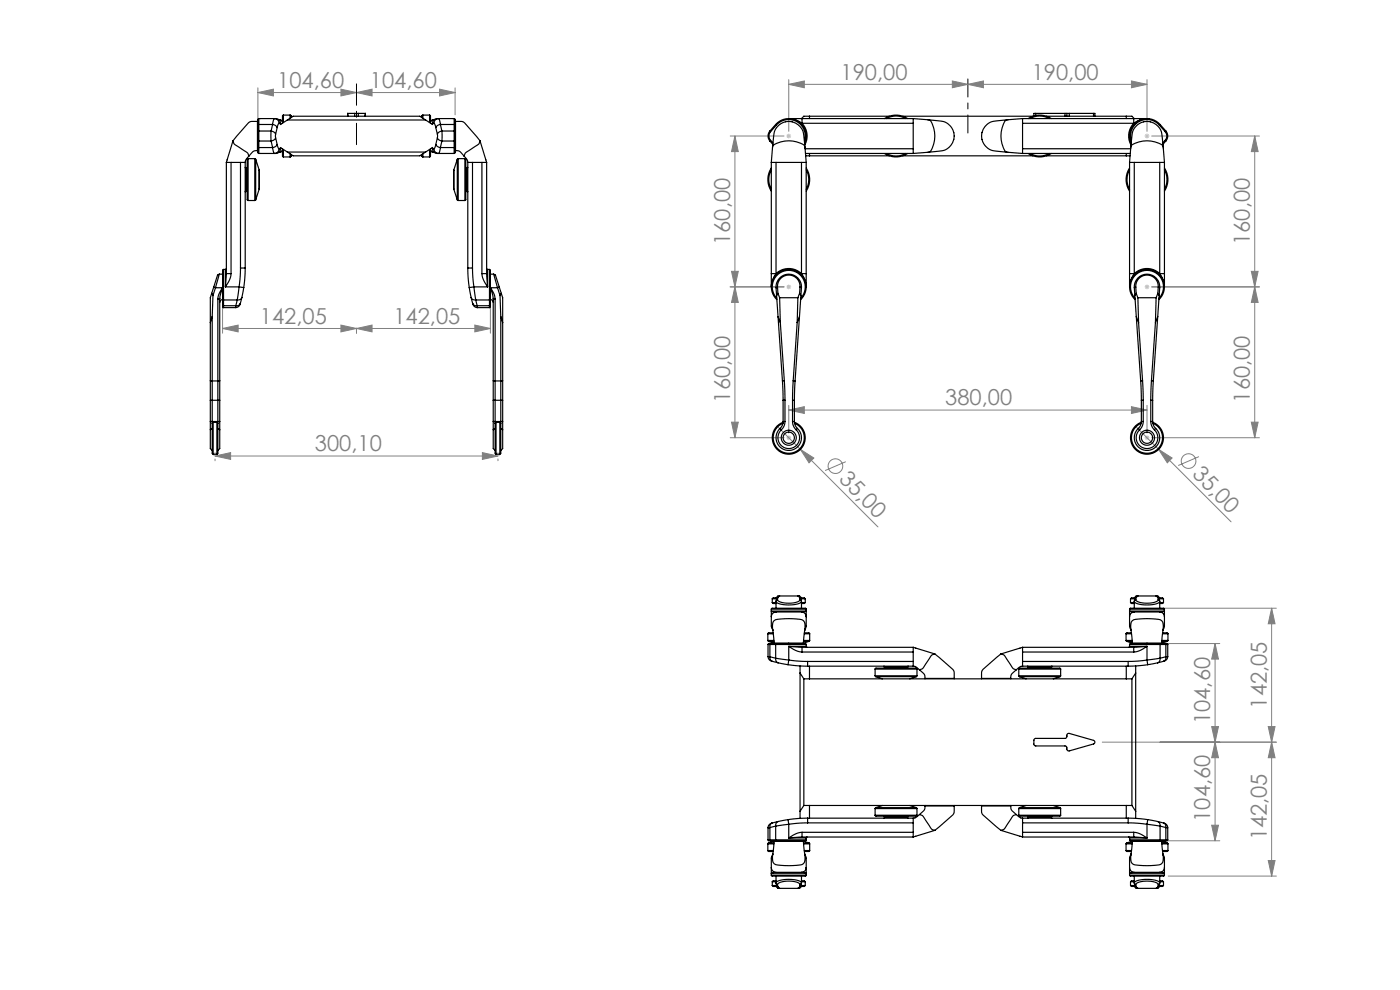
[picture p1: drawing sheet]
<svg xmlns="http://www.w3.org/2000/svg" width="297mm" height="210mm" viewBox="0 0 297 210" stroke-linecap="round" stroke-linejoin="round" font-family="sans-serif">
<defs><g id="words">
<g font-size="4.7" fill="#808080">
<text x="178.3" y="16.9">190,00</text>
<text x="218.9" y="16.9">190,00</text>
<text x="58.8" y="18.6">104,60</text>
<text x="78.5" y="18.6">104,60</text>
<text x="154.9" y="51.9" transform="rotate(-90 154.9 51.9)">160,00</text>
<text x="265.2" y="51.9" transform="rotate(-90 265.2 51.9)">160,00</text>
<text x="55.1" y="68.7">142,05</text>
<text x="83.5" y="68.7">142,05</text>
<text x="154.9" y="85.4" transform="rotate(-90 154.9 85.4)">160,00</text>
<text x="200.5" y="86">380,00</text>
<text x="265.2" y="85.4" transform="rotate(-90 265.2 85.4)">160,00</text>
<text x="66.8" y="95.7">300,10</text>
<text x="177.8" y="101.9" transform="rotate(45 177.8 101.9)">35,00</text>
<text x="252.8" y="100.8" transform="rotate(45 252.8 100.8)">35,00</text>
<text x="256.8" y="153.6" transform="rotate(-90 256.8 153.6)">104,60</text>
<text x="268.8" y="150.3" transform="rotate(-90 268.8 150.3)">142,05</text>
<text x="256.8" y="174.3" transform="rotate(-90 256.8 174.3)">104,60</text>
<text x="268.8" y="178.3" transform="rotate(-90 268.8 178.3)">142,05</text>
</g>
</g></defs>
<g fill="none" stroke="#808080" stroke-width=".21">
<path d="M54.7 19.6l3.3-.7v1.5zM54.7 19.6h41.8M54.7 18.6v6.9M72.3 18.9l3.3 .7-3.3 .8zM75.6 19.6l3.3-.7v1.5zM93.2 18.9l3.3 .7-3.3 .8zM96.5 18.6v5.8M167.3 17.9l3.3-.7v1.4zM167.3 17.9h76M167.3 16.9v11M202 17.2l3.3 .7-3.3 .7zM205.3 17.9l3.3-.7v1.4z"/>
<path d="M240 17.2l3.3 .7-3.3 .7zM243.3 16.9v11M154.9 28.9h11.4M155.9 28.9v64M155.9 28.9l.7 3.3h-1.4zM244.3 28.9h22.9M266.2 28.9v64M266.2 28.9l.7 3.3h-1.4zM155.2 57.6h1.4l-.7 3.3zM265.5 57.6h1.4l-.7 3.3zM47.2 69.7l3.3-.7v1.4zM47.2 69.7h56.8"/>
<path d="M47.2 64.5v6.2M72.3 69l3.3 .7-3.3 .7zM75.6 69.7l3.3-.7v1.4zM75.6 69.6v1.1M100.7 69l3.3 .7-3.3 .7zM104 64.5v6.2M154.9 60.9h11.4M155.9 60.9l.7 3.3h-1.4zM244.3 60.9h22.9M266.2 60.9l.7 3.3h-1.4zM45.6 96.7l3.3-.7v1.5zM45.6 97.4v.3"/>
<path d="M45.6 96.7h60M102.3 96l3.3 .7-3.3 .8zM105.6 97.4v.3M154.9 92.9h11.4M155.2 89.6h1.4l-.7 3.3zM164.9 90.4l21.4 21.4M167.3 87l3.3-.7v1.4zM167.3 86v5.9M167.3 87h76M169.8 95.3l2.8 1.9-1 1zM179.4 97.9l-4.4 1.9M240 86.3l3.3 .7-3.3 .7z"/>
<path d="M240.9 90.4l20.3 20.3M243.3 86v5.9M244.3 92.9h22.9M245.8 95.3l2.8 1.9-1 1zM254.3 96.9l-4.4 1.8M265.5 89.6h1.4l-.7 3.3zM247 136.5h11.8M247 129h23.8M257.8 136.5l.7 3.3h-1.5zM257.8 136.5v41.8M269.8 129v56.8M269.8 129l.7 3.3h-1.5z"/>
<path d="M257 154.1h1.5l-.7 3.3zM257.8 157.4l.7 3.3h-1.5zM269 154.1h1.5l-.7 3.3zM269.8 157.4l.7 3.3h-1.5zM270.8 157.4h-37M247 178.3h11.8M257 175h1.5l-.7 3.3zM247.8 185.8h23M269 182.5h1.5l-.7 3.3z"/>
<circle cx="177.2" cy="98.9" r="1.56"/>
<circle cx="252.1" cy="97.8" r="1.56"/>
</g>
<g fill="none" stroke="#c0c0c0" stroke-width=".21">
<path d="M166.8 28.9h1M167 28.5l.7 .7M167.3 28.4v1M167.7 28.5l-.7 .7M242.8 28.9h1M243 28.5l.7 .7M243.3 28.4v1M243.7 28.5l-.7 .7M166.8 60.9h1M167 60.5l.7 .7M167.3 60.4v1M167.7 60.5l-.7 .7"/>
<path d="M242.8 60.9h1M243 60.5l.7 .7M243.3 60.4v1M243.7 60.5l-.7 .7M45.1 96.4h1M45.3 96l.7 .7M45.6 95.9v1M46 96l-.7 .7M105.1 96.4h1M105.3 96l.7 .7M105.6 95.9v1M106 96l-.7 .7"/>
<path d="M166.8 92.9h1M167 92.5l.7 .7M167.3 92.4v1M167.7 92.5l-.7 .7M242.8 92.9h1M243 92.5l.7 .7M243.3 92.4v1M243.7 92.5l-.7 .7"/>
</g>
<path d="M205.3 16.7v11.5" fill="none" stroke="#000" stroke-width=".21" stroke-dasharray="15.2 1.3 1.3 1.3" stroke-dashoffset="11.4"/>
<path d="M75.6 17.8v12.9" fill="none" stroke="#000" stroke-width=".21" stroke-dasharray="15.2 1.3 1.3 1.3" stroke-dashoffset="10.7"/>
<g fill="#808080">
<path d="M245.8 95.3l2.8 1.9-1 1z"/>
<path d="M169.8 95.3l2.8 1.9-1 1z"/>
<path d="M93.2 18.9l3.3 .7-3.3 .8zM75.6 19.6l3.3-.7v1.5zM100.7 69l3.3 .7-3.3 .7zM75.6 69.7l3.3-.7v1.4z"/>
<path d="M257 175h1.5l-.7 3.3zM257.8 157.4l.7 3.3h-1.5zM269 182.5h1.5l-.7 3.3zM269.8 157.4l.7 3.3h-1.5z"/>
<path d="M257.8 136.5l.7 3.3h-1.5zM257 154.1h1.5l-.7 3.3zM269.8 129l.7 3.3h-1.5zM269 154.1h1.5l-.7 3.3z"/>
<path d="M54.7 19.6l3.3-.7v1.5zM72.3 18.9l3.3 .7-3.3 .8zM47.2 69.7l3.3-.7v1.4zM72.3 69l3.3 .7-3.3 .7z"/>
<path d="M240 17.2l3.3 .7-3.3 .7zM205.3 17.9l3.3-.7v1.4z"/>
<path d="M167.3 17.9l3.3-.7v1.4zM202 17.2l3.3 .7-3.3 .7z"/>
<path d="M167.3 87l3.3-.7v1.4zM240 86.3l3.3 .7-3.3 .7z"/>
<path d="M155.9 60.9l.7 3.3h-1.4zM155.2 89.6h1.4l-.7 3.3zM266.2 60.9l.7 3.3h-1.4zM265.5 89.6h1.4l-.7 3.3z"/>
<path d="M155.9 28.9l.7 3.3h-1.4zM155.2 57.6h1.4l-.7 3.3zM266.2 28.9l.7 3.3h-1.4zM265.5 57.6h1.4l-.7 3.3z"/>
<path d="M45.6 96.7l3.3-.7v1.5zM102.3 96l3.3 .7-3.3 .8z"/>
</g>
<g fill="none" stroke="#000" stroke-width=".25">
<path d="M48 34.5h1M48 34.5v23.5M49 34.5h2M49 34.5v23.5M49.4 29.9l-1.4 4.6M49.4 29.9l.3 .6 2.6 1.8 .5 .8M51 34.5h1M51 34.5v22.4M52 35.5l.2 .2M52 34.5v22.4M52.2 35.7h.1M52.2 35.7v4.8"/>
<path d="M52.4 35.5l-.2 .2M52.6 33.7l-.2 .2v8.4l.2 .2M52.6 33.7v8.8M52.6 33.7h1.5M52.8 33.1l-.6 .7-.2 .7M54.1 33.7l.1 .1M54.1 33.7v8.8M54.2 33.8v8.6M54.2 33.8l.8 2.3M54.6 25.8a2.15 2.15 0 0 0-2.5 1l-2.7 3.1M54.6 32a1.33 1.33 0 0 0-1.4 .7l-.4 .4M54.6 25.8v6.2"/>
<path d="M54.6 32h.1M54.6 25.8h.1M54.7 31.2v1.2l.2 .2M54.7 27.9v1.9M54.7 29.8l.2 .1M54.7 31.2l.2 .1M54.7 26.5v1.4M54.7 29.8v1.4M54.9 25.2l-.2 .1v1.2M54.9 27.8v2.1M54.9 27.8l-.2 .1M54.9 26.4l-.2 .1"/>
<path d="M54.9 31.3v1.3M54.9 25.2v1.2M54.9 32.6h3.3M54.9 25.2h3.3M54.9 29.9h2.6M54.9 27.8h2.6M54.9 31.3h2.9M54.9 26.4h2.9M54.9 26.4v1.4M54.9 29.9v1.4M55 36.1v4M57.5 27.8v2.1"/>
<path d="M57.5 27.8a1.15 1.15 0 0 1 1 .7M57.5 29.9l.3 1.4M57.8 26.4l-.3 1.4M57.8 26.4a1.1 1.1 0 0 1 1 .7M57.8 31.3l.4 1.3M58.2 25.2l-.4 1.2M58.2 25.2a.99 .99 0 0 1 1 1M58.2 25.2a1.16 1.16 0 0 1 1.3 1M58.5 28.5v.8M58.5 29.3a1.15 1.15 0 0 1-1 .6M58.5 29.3l.3 1.3M58.8 30.6a1.1 1.1 0 0 1-1 .7"/>
<path d="M58.8 27.1l-.3 1.4M58.8 30.6l.4 1M59.1 25.4l.3 .1M59.2 31.6h.3M59.2 26.2l-.4 .9M59.2 26.2h.3M59.2 31.6a.99 .99 0 0 1-1 1M59.2 25.4l.7 .1M59.4 25.5l.5 .4M59.5 31.3l2.7 1.8h26.9l2.7-1.8M59.5 26.4l2.7-1.7h26.9l2.7 1.7M59.5 26.3v.1"/>
<path d="M59.5 31.6a1.16 1.16 0 0 1-1.3 1M59.5 26.2v.2M59.5 31.3v.3M59.5 31.3v.2M59.9 31.6v1.5l.2 .2M59.9 32.2l-.7 .1M59.9 31.8l-.5 .4M60.1 24.4l-.2 .2v1.5M60.1 31.7v1.6M60.1 24.4v1.6M60.1 33.3h1.4M60.1 24.4h1.4"/>
<path d="M61 25.5h29.3M61 32.3h29.3M61.5 24.4l.2 .2M61.5 24.4v.7M61.5 32.6v.7M61.7 33.2l-.2 .1M61.7 24.6v.4M61.7 32.8v.4M61.7 24.6l.1 .3M61.8 32.8l-.1 .4M73.8 24.1h.1M73.8 24.1v.6"/>
<path d="M73.8 24.1h1.4M75.2 24.1h.8M75.2 24.1v.6M76 24.1h1.5M76 24.1v.6M77.5 24.1h.1M77.5 24.1v.6M89.4 32.8l.1 .4M89.5 33.2l.2 .1M89.5 32.8v.4M89.5 24.6v.4M89.5 24.6l-.1 .3"/>
<path d="M89.7 24.4l-.2 .2M89.7 32.6v.7M89.7 24.4v.7M89.7 33.3h1.4M89.7 24.4h1.4M91.1 24.4l.2 .2v1.5M91.1 24.4v1.6M91.1 31.7v1.6M91.3 31.6v1.5l-.2 .2M91.3 32.2l.7 .1M91.3 31.8l.5 .4M91.7 31.3v.2"/>
<path d="M91.7 26.3v.1M91.7 26.2h.4M91.7 31.6h.4M91.7 31.6a1.16 1.16 0 0 0 1.3 1M91.7 26.2v.2M91.7 31.3v.3M91.8 25.5l-.5 .4M91.8 32.2l.3 .1M92.1 26.2l.4 .9M92.1 31.6a.99 .99 0 0 0 .9 1M92.1 25.4l-.8 .1M92.5 27.1l.3 1.4"/>
<path d="M92.5 30.6a1.1 1.1 0 0 0 .9 .7M92.5 30.6l-.4 1M92.8 29.3a1.15 1.15 0 0 0 .9 .6M92.8 28.5v.8M92.8 29.3l-.3 1.3M93 25.2l.4 1.2M93 25.2a.99 .99 0 0 0-.9 1M93 25.2a1.16 1.16 0 0 0-1.3 1M93 32.6h3.3M93 25.2h3.3M93.4 26.4l.3 1.4M93.4 26.4a1.1 1.1 0 0 0-.9 .7"/>
<path d="M93.4 31.3l-.4 1.3M93.4 31.3h2.9M93.4 26.4h2.9M93.7 27.8v2.1M93.7 27.8a1.15 1.15 0 0 0-.9 .7M93.7 29.9l-.3 1.4M93.7 29.9h2.6M93.7 27.8h2.6M96.3 36.1v4M96.3 25.2l.2 .1v1.2M96.3 27.8v2.1M96.3 27.8l.2 .1"/>
<path d="M96.3 26.4l.2 .1M96.3 25.2v1.2M96.3 31.3v1.3M96.3 26.4v1.4M96.3 29.9v1.4M96.5 31.2v1.2l-.2 .2M96.5 27.9v1.9M96.5 29.8l-.2 .1M96.5 31.2l-.2 .1M96.5 32h.1M96.5 25.8h.1M96.5 26.5v1.4"/>
<path d="M96.5 29.8v1.4M96.6 32a1.33 1.33 0 0 1 1.5 .7l.4 .4M96.6 25.8a1.98 1.98 0 0 1 2.1 .5l3.1 3.6M96.6 25.8v6.2M97 33.8v8.6M97 33.8l-.7 2.3M97.2 33.7l-.2 .1M97.2 33.7v8.8M97.2 33.7h1.4M98.5 33.1l.6 .7 .1 .7M98.6 33.7l.2 .2v8.4l-.2 .2M98.6 33.7v8.8"/>
<path d="M98.8 35.5l.2 .2M99 35.7h.1M99 35.7v4.8M99.2 35.5l-.2 .2M99.2 34.5h1M99.2 34.5v22.4M100.2 34.5h2M100.2 34.5v22.4M101.8 29.9l1.4 4.6M101.8 29.9l-.2 .6-2.7 1.8-.4 .8M102.2 34.5h1M102.2 34.5v23.5"/>
<path d="M103.2 34.5v23.5M163.3 27.8a1.6 1.6 0 0 0 0 2.1M163.3 27.8l.2 .1M163.3 29.9l.6 .7M163.5 29.8l-.2 .1M163.5 27.9a1.4 1.4 0 0 0 0 1.9M163.5 29.8l.5 .5M163.6 34.5l.3-3.2a.97 .97 0 0 1 1-.9 6.1 6.1 0 0 1 5.8 .5l.3 3.6M163.6 34.5h1M163.6 35.6a4.4 4.4 0 0 0 0 4.9M163.6 36a4.2 4.2 0 0 0 0 4.2M163.6 34.5v23.5"/>
<path d="M164.6 26.4a3.7 3.7 0 0 1 4.7-.7 3.7 3.7 0 0 1 1.4 4.7M164.6 26.4l.1 .1M164.6 26.4l-1.3 1.4M164.6 34.5h5.4M164.6 34.5v23.5M164.7 26.5a3.5 3.5 0 0 1 4.3-.7 3.5 3.5 0 0 1 1.7 4.1M164.7 26.5l-1.2 1.4M166.6 25.8a3.4 3.4 0 0 0-2.5 3.6l-.2 1.9M166.6 25.8a3.3 3.3 0 0 1 4 3.4l.2 2.1M170 34.5h1M170 34.5v23.5M170.1 25.2v1"/>
<path d="M170.1 25.2h-2.8a4.6 4.6 0 0 1 2.8 1M170.1 25.2h23.6v1M170.1 26.2a3.9 3.9 0 0 1 .6 4.5M170.1 26.2h23.6M170.8 31.6h22.9M170.9 33.1h17.7M171 35.6a4.4 4.4 0 0 1 0 4.9M171 36a4.2 4.2 0 0 1 0 4.2M171 34.5v23.5M171.7 24.7v.5M171.7 32.6v.5M187.6 25.2a4.4 4.4 0 0 1 4.9 0"/>
<path d="M187.6 32.6a4.4 4.4 0 0 0 4.9 0M188 32.6a4.2 4.2 0 0 0 4.2 0M188 25.2a4.2 4.2 0 0 1 4.2 0M188.6 24.7h-18.1l-.5 .5M191.5 33.1h27.6M191.5 24.7h27.6M193.7 25.2l3.2 .2a.97 .97 0 0 1 .9 1 6.1 6.1 0 0 1-.5 5.8l-3.6 .4M193.7 31.6v1h-22.8M193.7 26.2v5.4M196.9 25.4l.7 .1a6.7 6.7 0 0 1 3.5 .8 3.2 3.2 0 0 1 1.1 3.6 3.2 3.2 0 0 1-3.2 2.2l-2.1 .2M213.7 25.4l-.8 .1a6 6 0 0 0-3.2 .7 3.3 3.3 0 0 0-1.2 3.8 3.3 3.3 0 0 0 3.4 2.1l1.8 .2M216.9 31.6v1h22.9"/>
<path d="M216.9 26.2v5.4M216.9 26.2h23.6M216.9 31.6h23M216.9 25.2l-3.1 .2a.97 .97 0 0 0-1 1 6.1 6.1 0 0 0 .6 5.8l3.5 .4M218.1 32.6a4.4 4.4 0 0 0 4.9 0M218.1 25.2a4.4 4.4 0 0 1 4.9 0M218.5 25.2a4.2 4.2 0 0 1 4.1 0M218.5 32.6a4.2 4.2 0 0 0 4.1 0M219.7 24.1h-.4v.5M219.7 24.1h6.2M219.7 24.1v.4M222 33.1h17.7"/>
<path d="M222 24.7h18.1l.5 .5M225.9 24.1h.4M225.9 24.1v.6M226.3 24.1h.5M226.3 24.1v.6M226.8 24.1v.6M226.8 24.1h5.2M232 24.1h.3v.6M232 24.1v.6M238.9 24.7v.5M238.9 32.6v.5M239.6 34.5l.3-3.2a.97 .97 0 0 1 1-.9 6.1 6.1 0 0 1 5.8 .5l.3 3.6"/>
<path d="M239.6 34.5h1M239.6 35.6a4.4 4.4 0 0 0 0 4.9M239.6 36a4.2 4.2 0 0 0 0 4.2M239.6 34.5v23.5M240.5 25.2h2.8M240.5 25.2v1M240.5 25.2h-23.6v1M240.5 26.2a3.9 3.9 0 0 0-.6 4.6M240.6 34.5h5.4M240.6 34.5v23.5M242.6 25.8a3.4 3.4 0 0 0-2.5 3.6l-.2 1.9M242.6 25.8a3.3 3.3 0 0 1 4 3.4l.2 2.1"/>
<path d="M242.8 25.2a4.5 4.5 0 0 0-2.3 1M243.3 25.2h-.4M243.3 25.2h.5M246 26.5a3.5 3.5 0 0 0-4.4-.7 3.5 3.5 0 0 0-1.6 4.1M246 26.5l1.2 1.4M246 34.5h1M246 34.5v23.5M246.1 26.4a3.7 3.7 0 0 0-4.8-.7 3.7 3.7 0 0 0-1.4 4.7M246.1 26.4l-.1 .1M246.1 26.4l1.2 1.4M247 35.6a4.4 4.4 0 0 1 0 4.9M247 36a4.2 4.2 0 0 1 0 4.2"/>
<path d="M247 34.5v23.5M247.2 29.8l.1 .1M247.2 27.9a1.4 1.4 0 0 1 0 1.9M247.2 29.8l-.5 .5M247.3 27.8l-.1 .1M247.3 27.8a1.6 1.6 0 0 1 0 2.1M247.3 29.9l-.6 .7M46.5 58.2l-.3 .1-.9 2.6M46.5 58.2l-.8 2.8M46.5 58.2h.7M47.4 57.2l-.2 .2v6.1M47.4 57.2v6.4"/>
<path d="M47.4 57.2h.4M47.8 57.2v3.7M48 57l-.2 .2M48 58h1M48 58l-.2 2.9M49 58l-.3 1.4-.9 1.5M51 56.9l-.3 4M51 56.9h1M52 56.9l-.3 4.1M52.2 40.5l-.2 .2M52.2 40.5h.1M52.2 40.5l.2 .2"/>
<path d="M52.6 42.5h1.5M54.2 42.4l-.1 .1M55 40.1l-.8 2.3M96.3 40.1l.7 2.3M97 42.4l.2 .1M97.2 42.5h1.4M99 40.5l-.2 .2M99 40.5h.1M99 40.5l.2 .2M99.2 56.9h1M99.2 56.9l.3 4.1M100.2 56.9l.3 4"/>
<path d="M102.2 58h1M102.2 58l.4 1.4 .8 1.5M103.2 57l.2 .2M103.2 58l.2 2.9M103.4 57.2v3.7M103.4 57.2h.4M103.8 57.2l.2 .2v6.1M103.8 57.2v6.4M104 58.2h.7M104.7 58.2l.4 .1 .8 2.6M104.7 58.2l.8 2.8M163.6 58h1"/>
<path d="M163.6 58v2.8a4.6 4.6 0 0 1 1-2.8M164.6 58a3.9 3.9 0 0 1 5.4 0M170 58h1M170 58a4.5 4.5 0 0 1 1 2.3M171 58v2.9v-.5M239.6 58h1M239.6 58v2.8a4.6 4.6 0 0 1 1-2.8M240.6 58a3.9 3.9 0 0 1 5.4 0M246 58h1M246 58a4.5 4.5 0 0 1 1 2.3M247 58v2.9v-.5M44.9 62.2l.3 .5"/>
<path d="M45 67.2v13.6M45 67.2l-.4 1.2M45.2 62.7l-.2 4.5M45.3 60.9l.4 .1M45.3 60.9l-.7 2.3v17.6M45.7 61h1.5M45.7 61l-.5 1.7M46.2 63.4v17.4M46.6 63.4h-.4M46.6 63.4v17.4M47.2 63.6a.6 .6 0 0 0-.6 .6M47.2 64.7v.4l.2 .2"/>
<path d="M47.2 61a4.6 4.6 0 0 0-1 2.4M47.2 61l-.6 2.4M47.2 63.5l.2 .1M47.2 64.7l.2 .2M47.2 63.5v1.2M47.4 64.9v.4M47.4 65.3h2.6M47.4 63.6h2.9M47.4 63.6v1.3M47.4 64.9h2.6M47.8 60.9h2.9M50 64.9v.3"/>
<path d="M50.3 63.6l-.3 1.3M50.7 60.9l-.4 2.7M50.7 60.9l1 .1M51 64.4l-.1 .2a1 1 0 0 1-.9 .7M51 64.4a.83 .83 0 0 1-1 .5M51.3 63.1a.85 .85 0 0 1-1 .5M51.3 63.1l-.3 1.3M51.7 61l-.4 2.1M99.5 61l.4 2.1M99.9 63.1a.85 .85 0 0 0 1 .5M99.9 63.1l.4 1.3M100.3 64.4a.83 .83 0 0 0 .9 .5"/>
<path d="M100.3 64.4v.1M100.3 64.5a.99 .99 0 0 0 1 .8M100.5 60.9l.4 2.7M100.5 60.9l-1 .1M100.5 60.9h2.9M100.9 63.6l.3 1.3M100.9 63.6h2.9M101.2 64.9l.1 .3M101.2 64.9h2.6M101.3 65.3h2.5M103.8 64.9v.4M103.8 63.6v1.3"/>
<path d="M104 63.6a.6 .6 0 0 1 .6 .6M104 64.7v.4l-.2 .2M104 61l.6 2.4M104 61l.8 1.4 .2 1M104 63.5l-.2 .1M104 64.7l-.2 .2M104 61h1.5M104 63.5v1.2M104.6 63.4h.4M104.6 63.4v17.4M105 63.4v17.4M105.5 61l.6 1.7"/>
<path d="M105.9 60.9l-.4 .1M105.9 60.9l.7 2.3v17.6M106.1 62.7l.1 4.5M106.2 67.2v13.6M106.2 67.2l.4 1.2M106.3 62.2l-.2 .5M164.6 61a2.7 2.7 0 0 1 2.7-2.8 2.7 2.7 0 0 1 2.7 2.8M164.6 61l1.4 19.8M164.8 63.3a3.5 3.5 0 0 1 .1-4.9 3.5 3.5 0 0 1 4.9 0 3.5 3.5 0 0 1 .1 4.9M164.8 63.6a3.7 3.7 0 0 1-.1-5.3 3.7 3.7 0 0 1 5.3 0 3.7 3.7 0 0 1-.2 5.3M164.9 60.9a2.39 2.39 0 0 1 2.4-2.6 2.39 2.39 0 0 1 2.4 2.6M164.9 60.9l.1 1.3"/>
<path d="M164.9 60.9l-.3 .1M165 62.2l-.3 .5M165 62.2l.4 1M165.1 67.2l.4 1.2M165.4 63.2h3.9M165.4 63.2l.1 5.2M165.5 68.4l.9 12.4M169.1 68.4l-.8 12.4M169.3 63.2l-.2 5.2M169.6 67.2l-.5 1.2M169.6 62.2l-.3 1M169.6 62.2l.3 .5"/>
<path d="M169.7 60.9l-.1 1.3M169.7 60.9l.3 .1M170 61l-1.3 19.8M240.6 61a2.7 2.7 0 0 1 2.7-2.8 2.7 2.7 0 0 1 2.7 2.8M240.6 61l.5 6.2M240.8 63.3a3.5 3.5 0 0 1 .1-4.9 3.5 3.5 0 0 1 4.9 0 3.5 3.5 0 0 1 .1 4.9M240.8 63.6a3.7 3.7 0 0 1-.1-5.3 3.7 3.7 0 0 1 5.3 0 3.7 3.7 0 0 1-.2 5.3M240.9 60.9a2.39 2.39 0 0 1 2.4-2.6 2.39 2.39 0 0 1 2.4 2.6M240.9 60.9l.1 1.3M240.9 60.9l-.3 .1M241 62.2l-.3 .5M241 62.2l.4 1"/>
<path d="M241.1 67.2l.9 13.6M241.1 67.2l.4 1.2M241.4 63.2l.1 5.2M241.4 63.2h3.9M241.5 68.4l.9 12.4M245.1 68.4l-.8 12.4M245.3 63.2l-.2 5.2M245.6 67.2l-.5 1.2M245.6 62.2l-.3 1M245.6 62.2l.3 .5M245.7 60.9l-.1 1.3M245.7 60.9l.3 .1"/>
<path d="M246 61l-1.3 19.8M44.6 91.2v2.6a1.67 1.67 0 0 0 .4 1.8M44.6 89.4v1.8M44.6 80.8v4.1M44.6 89.4h2M44.6 84.9h2M44.6 84.9v4.5M44.6 80.8h.4M45 89.8v4.9a1.94 1.94 0 0 0 .2 1.7M45 80.8v9M45 80.8h1.2M45 90.9l-.4 .3"/>
<path d="M45.2 89.6v6.8M45.2 96.4h.8M45.2 89.6h.8M45.2 89.6l-.2 .2M46 89.6v6.8M46 89.6l.2 .2M46.2 89.8v4.9a1.94 1.94 0 0 1-.2 1.7M46.2 80.8v9M46.2 90.9l.4 .3M46.6 91.2v2.6a1.67 1.67 0 0 1-.4 1.8M46.6 89.4v1.8M46.6 80.8v4.1"/>
<path d="M46.6 84.9v4.5M46.6 80.8h-.4M104.6 91.2v2.6a1.67 1.67 0 0 0 .4 1.8M104.6 89.4v1.8M104.6 80.8v4.1M104.6 89.4h2M104.6 84.9h2M104.6 84.9v4.5M104.6 80.8h.4M105 89.8v4.9a1.94 1.94 0 0 0 .2 1.7M105 80.8v9M105 90.9l-.4 .3"/>
<path d="M105 80.8h1.2M105.2 89.6v6.8M105.2 96.4h.8M105.2 89.6h.8M105.2 89.6l-.2 .2M106 89.6v6.8M106 89.6l.2 .2M106.2 89.8v4.9a1.94 1.94 0 0 1-.2 1.7M106.2 80.8v9M106.2 90.9l.4 .3M106.6 91.2v2.6a1.67 1.67 0 0 1-.4 1.8M106.6 89.4v1.8"/>
<path d="M106.6 80.8v4.1M106.6 84.9v4.5M106.6 80.8h-.4M165.5 90.9a2.7 2.7 0 0 0-.1 3.8 2.7 2.7 0 0 0 3.9 0 2.7 2.7 0 0 0-.1-3.8M165.5 90.9l.3 .3M165.8 91.2a2.3 2.3 0 0 0-.1 3.3 2.3 2.3 0 0 0 3.3 0 2.3 2.3 0 0 0-.1-3.3M166 80.8l.1 4.1M166.1 89.8l-.6 1.1M166.1 89.8a3.3 3.3 0 0 0-1.4 5.1 3.3 3.3 0 0 0 5.3 0 3.3 3.3 0 0 0-1.4-5.1M166.1 89.6a3.5 3.5 0 0 0-1.6 5.3 3.5 3.5 0 0 0 5.6 0 3.5 3.5 0 0 0-1.6-5.3M166.1 89.4v.4M166.1 89.4h.4"/>
<path d="M166.1 84.9h.4M166.1 84.9v4.5M166.4 80.8l.1 4.1M166.4 80.8h-.4M166.5 89.4a2.4 2.4 0 0 1-.7 1.8M166.5 84.9v4.5M168.1 89.4a2.4 2.4 0 0 0 .8 1.8M168.1 89.4h.4M168.1 84.9h.4M168.1 84.9v4.5M168.3 80.8l-.2 4.1M168.3 80.8h.4"/>
<path d="M168.5 89.4l.1 .4M168.5 84.9v4.5M168.6 89.8l.6 1.1M168.7 80.8l-.2 4.1M169.2 90.9l-.3 .3M241.5 90.9a2.7 2.7 0 0 0-.1 3.8 2.7 2.7 0 0 0 3.9 0 2.7 2.7 0 0 0-.1-3.8M241.5 90.9l.3 .3M241.8 91.2a2.3 2.3 0 0 0-.1 3.3 2.3 2.3 0 0 0 3.3 0 2.3 2.3 0 0 0-.1-3.3M242 80.8l.1 4.1M242.1 89.8l-.6 1.1M242.1 89.8a3.3 3.3 0 0 0-1.4 5.1 3.3 3.3 0 0 0 5.3 0 3.3 3.3 0 0 0-1.4-5.1M242.1 89.6a3.5 3.5 0 0 0-1.6 5.3 3.5 3.5 0 0 0 5.6 0 3.5 3.5 0 0 0-1.6-5.3"/>
<path d="M242.1 89.4v.4M242.1 89.4h.4M242.1 84.9v4.5M242.1 84.9h.4M242.4 80.8l.1 4.1M242.4 80.8h-.4M242.5 89.4a2.4 2.4 0 0 1-.7 1.8M242.5 84.9v4.5M244.1 89.4a2.4 2.4 0 0 0 .8 1.8M244.1 84.9v4.5M244.1 89.4h.4M244.1 84.9h.4"/>
<path d="M244.3 80.8l-.2 4.1M244.3 80.8h.4M244.5 89.4l.1 .4M244.5 84.9v4.5M244.6 89.8l.6 1.1M244.7 80.8l-.2 4.1M245.2 90.9l-.3 .3M162.9 135.9l.1 .1M162.9 135.9h1.3M162.9 134.4h1.1M162.9 134.4v1.5M162.9 139.3a1 1 0 0 0 .8 .9l.1 .1"/>
<path d="M162.9 136.7h.4M162.9 136.7v2.6M162.9 139.3h.4M163 136h1.2M163 136l1.2 .4M163.3 139.3l1.3 .3M163.3 139.3a.83 .83 0 0 0 .5 1M163.3 136.7h1.3M163.3 136.7v2.6M163.5 136.5h-.4l-.2 .2M163.5 136.5l-.2 .2M163.5 136.5h1.2"/>
<path d="M163.6 129.2l.2-.2h7l.2 .2M163.6 130.8v2l.3 .7M163.6 129.6l1 .2M163.6 129.6h7.4M163.6 129.6v1.2M163.6 129.2h7.4M163.6 129.2v.4M163.8 127.8h.8M163.8 127h.9M163.8 127.8l.2 .2h.6M163.8 127v.8M163.9 133.5v.2"/>
<path d="M163.9 133.5l.3 2.9M164 134.2h-1l-.1 .2M164.2 136.4h6.2M164.2 136.4v.1M164.6 139.6l2.7 .4M164.6 139.6a.85 .85 0 0 0 .5 1M164.6 136.7h6.4M164.6 136.7v2.9M164.6 129v-1.4a1.57 1.57 0 0 0 1.7 .7 4.5 4.5 0 0 0 3.7-.7v1.4M164.6 129.8a1 1 0 0 0-1 1M164.6 129.8h5.4a1 1 0 0 1 1 1M164.7 136.5h6.1l.2 .2"/>
<path d="M164.7 136.5l-.1 .2M164.9 126.8h-.9l-.2 .2M164.9 127.1l.1 .2a4.6 4.6 0 0 0 4.7 0v-.2M165 126.7l-.3 .3-.1 .5 .3-.4M165 126.7l-.1 .4M165.4 126.4h-.4l-.4 .4M165.4 126.4h3.9M165.4 126.4l-.4 .3M167.3 137.1l1.5 .9 1.3 .3M167.3 137.1l2.8 .2M167.3 137.1h3.7M167.3 137.1v2.9"/>
<path d="M169.3 126.4h.3l.4 .4M169.3 126.4l.3 .3M169.6 126.7l.3 .3 .1 .5-.3-.4M169.6 126.7l.1 .4M169.7 126.8h.9l.2 .2M169.9 127h.9M170 127.8h.8M170.1 137.3v1M170.1 138.3h23.6M170.1 137.3h23.6M170.4 136.4v.1M170.5 136h1.1"/>
<path d="M170.5 135.9h1.3M170.6 134.4h1.2M170.7 134.2h.9l.2 .2M170.7 133.7l.1-.5a1.46 1.46 0 0 0-.3-1.5 1.46 1.46 0 0 0-1.5-.4l-2.5-.1a2.77 2.77 0 0 0-2.5 .8l-.1 .9 .1 .8M170.7 133.5l-.3 2.9M170.8 133.5l-.1 .2M170.8 127.8l-.2 .2h-.6M170.8 127v.8M171 137.1l.2 .2M171 130.8v2l-.2 .7M171 129.6v1.2M171 129.6l-.8 .2"/>
<path d="M171 129.2v.4M171 136.7v.4M171.6 136l-1.2 .4M171.8 135.9l-.2 .1M171.8 134.4v1.5M193.7 137.3v1M193.7 138.3v2M193.7 137.3l4.6 1.4M198.3 138.7l3.1 2.7a1.78 1.78 0 0 1 1 2v.5M198.3 138.7l-.6 .3-1.8 2.6-.8 .5M212.3 138.7l-.9 .7a12 12 0 0 0-3.2 3.2v1.3M212.3 138.7l.7 .3 1.8 2.6 .8 .5"/>
<path d="M216.9 137.3l-4.6 1.4M216.9 137.3v1M216.9 138.3v2M216.9 138.3h23.6M216.9 137.3h23.6M238.9 135.9l.1 .1M238.9 135.9h1.3M238.9 134.4h1.1M238.9 134.4v1.5M239 136h1.2M239 136l1.2 .4M239.6 137.1l-.2 .2"/>
<path d="M239.6 129.2l.2-.2h7l.2 .2M239.6 130.8v2l.3 .7M239.6 129.6l1 .2M239.6 129.6h7.4M239.6 129.6v1.2M239.6 137.1h3.7M239.6 136.7h6.5M239.6 129.2h7.4M239.6 129.2v.4M239.6 136.7v.4M239.8 127.8l.2 .2h.6M239.8 127.8h.8"/>
<path d="M239.8 127h.9M239.8 127v.8M239.9 133.5v.2M239.9 133.5l.3 2.9M240 134.2h-1l-.1 .2M240.2 136.4h6.2M240.2 136.4v.1M240.5 137.3v1M240.6 129v-1.4a1.57 1.57 0 0 0 1.7 .7 4.5 4.5 0 0 0 3.7-.7v1.4M240.6 129.8a1 1 0 0 0-1 1M240.6 129.8h5.4a1 1 0 0 1 1 1M240.9 126.8h-.9l-.2 .2"/>
<path d="M240.9 127.1l.1 .2a4.6 4.6 0 0 0 4.7 0v-.2M241 126.7l-.3 .3-.1 .5 .3-.4M241 126.7l-.1 .4M241.4 126.4h-.4l-.4 .4M241.4 126.4l-.4 .3M241.4 126.4h3.9M243.3 137.1l-2.8 .2M243.3 137.1l-1.4 .9-1.4 .3M243.3 137.1v2.9M245.3 126.4h.3l.4 .4M245.3 126.4l.3 .3M245.6 126.7l.3 .3 .1 .5-.3-.4"/>
<path d="M245.6 126.7l.1 .4M245.7 126.8h.9l.2 .2M245.9 127h.9M246 136.5h-6.2l-.2 .2M246 136.5l.1 .2M246 136.5h1.2M246 127.8h.8M246.1 139.6l-2.8 .4M246.1 139.6a.85 .85 0 0 1-.5 1M246.1 136.7v2.9M246.1 136.7h1.2M246.4 136.4v.1"/>
<path d="M246.5 136h1.1M246.5 135.9h1.3M246.6 134.4h1.2M246.7 134.2h.9l.2 .2M246.7 133.7l.1-.5a1.46 1.46 0 0 0-.3-1.5 1.46 1.46 0 0 0-1.5-.4l-2.5-.1a2.77 2.77 0 0 0-2.5 .8l-.1 .9 .1 .8M246.7 133.5l-.3 2.9M246.8 133.5l-.1 .2M246.8 127.8l-.2 .2h-.6M246.8 127v.8M247 130.8v2l-.2 .7M247 129.6v1.2M247 129.6l-.8 .2"/>
<path d="M247 129.2v.4M247.2 136.5h.4l.1 .2M247.2 136.5l.1 .2M247.3 139.3l-1.2 .3M247.3 139.3a.83 .83 0 0 1-.5 1M247.3 136.7h.4M247.3 136.7v2.6M247.6 136l-1.2 .4M247.7 139.3h-.4M247.7 139.3a.99 .99 0 0 1-.7 .9l-.2 .1M247.7 136.7v2.6M247.8 135.9l-.2 .1"/>
<path d="M247.8 134.4v1.5M163.8 140.3l1.3 .3M165.1 140.6l2.1 .4M167.2 141l4.1 .3M167.3 140l4 .3M167.3 140l-.1 1M169.7 141.3v32.3M169.7 142.8l.8 1.2M170.5 144v26.9M170.5 144h69.6M171.3 140.3v1M171.3 140.3h22.4"/>
<path d="M171.3 141.3h22.4M171.7 141.3v2.7M185.6 143.3l.2 .2M185.6 141.9l.2-.2h8.5l.2 .2M185.6 143.3h8.9M185.6 141.9h8.9M185.6 141.9v1.4M185.8 143.5h8.6M185.8 143.5l1.4 .5M187.5 141.3l.2 .2M187.7 141.5l-.2 .2M187.7 141.5h4.8"/>
<path d="M187.7 141.5h.1M192.5 141.5l.2 .2M192.5 141.5h.1M192.7 141.3l-.2 .2M193.7 141.3l.7 .2 .7 .6M193.7 140.3v1M194.4 143.5l-1.4 .5M194.5 143.3l-.1 .2M194.5 141.9v1.4M195.1 142.1a1.93 1.93 0 0 1 1.1 1.8M196.2 143.9h6.2M196.2 143.9v.1"/>
<path d="M202.4 143.9v.1M208.2 143.9h6.2M208.2 143.9v.1M214.4 143.9v.1M215.6 142.1a1.93 1.93 0 0 0-1.2 1.8M216.1 143.3l.2 .2M216.1 141.9l.2-.2h8.5l.2 .2M216.1 143.3h8.9M216.1 141.9h8.9M216.1 141.9v1.4M216.3 143.5h8.6M216.3 143.5l1.4 .5"/>
<path d="M216.9 141.3l-.6 .2-.7 .6M216.9 140.3v1M216.9 140.3h22.4M216.9 141.3h22.4M218 141.3l.2 .2M218.2 141.5l-.2 .2M218.2 141.5h4.8M218.2 141.5h.1M219.4 156.7l.3-.1h6.2l.3-.1 .1-.3a.47 .47 0 0 1 .4-.6l5.3 1.4a.4 .4 0 0 1 .3 .4 .4 .4 0 0 1-.3 .4l-5.3 1.5a.47 .47 0 0 1-.4-.7l-.1-.3-.3-.1h-6.2l-.4-.3zM223 141.5l.2 .2M223 141.5h.1M223.2 141.3l-.2 .2"/>
<path d="M224.9 143.5l-1.4 .5M225 143.3l-.1 .2M225 141.9v1.4M238.9 141.3v2.7M239.3 140.3v1M240.1 144v26.9M240.9 142.8l-.8 1.2M240.9 141.3v32.3M243.3 140l-4 .3M243.3 140l.2 1M243.5 141l-4.2 .3M245.6 140.6l-2.1 .4"/>
<path d="M246.8 140.3l-1.2 .3M162.9 179h1.3M162.9 179v1.4M162.9 178.1l.2 .2h.4M162.9 178.1h.4M162.9 175.6v2.5M163 178.8l-.1 .2M163 178.8h1.2M163.3 178.1l.2 .2M163.3 175.5l-.4 .1M163.3 178.1h1.3M163.3 175.5v2.6"/>
<path d="M163.5 178.3h1.2M163.8 174.6h-.2a.99 .99 0 0 0-.7 1M163.8 174.6a.83 .83 0 0 0-.5 .9M164.2 178.4l-.3 2.9M164.2 178.4h6.2M164.2 178.4l-1.2 .4M164.2 178.3v.1M164.6 178.1l.1 .2M164.6 175.2l-1.3 .3M164.6 178.1h6.4M164.6 175.2v2.9M165.1 174.3a.85 .85 0 0 0-.5 .9"/>
<path d="M165.1 174.3l-1.3 .3M167.2 173.9l.1 .9M167.2 173.9l-2.1 .4M167.3 174.8l-2.7 .4M167.3 177.7h3.7M167.3 174.8v2.9M170.1 177.5l-2.8 .2M170.1 176.5v1M170.1 176.5l-1.4 .4-1.4 .8M170.1 176.5h23.6M170.1 177.5h23.6M170.4 178.4l.3 2.6 .3 1v2"/>
<path d="M170.4 178.3v.1M170.4 178.4l1.2 .4M170.5 178.8h1.1M170.5 179h1.3M170.5 170.9h69.6M170.5 170.9l-.8 1.2M171 178.1l-.2 .2h-6.1M171 177.7v.4M171.2 177.5l-.2 .2M171.3 174.5l-4 .3M171.3 173.5v1M171.3 173.5l-4.1 .4"/>
<path d="M171.3 174.5h22.4M171.3 173.5h22.4M171.6 178.8l.2 .2M171.7 170.9v2.6M171.8 179v1.4M185.6 172.9l.2 .2h8.5l.2-.2M185.6 171.5h8.9M185.6 172.9h8.9M185.6 171.5v1.4M185.8 171.3l-.2 .2M185.8 171.3h8.6M187.2 170.9l-1.4 .4"/>
<path d="M187.5 173.1l.2 .2M187.7 173.3l-.2 .2M187.7 173.3h4.8M187.7 173.3h.1M192.5 173.3l.2 .2M192.5 173.3h.1M192.7 173.1l-.2 .2M193 170.9l1.4 .4M193.7 173.5v1M193.7 176.5v1M193.7 174.5v2M194.4 171.3l.1 .2"/>
<path d="M194.5 171.5v1.4M195.1 172.8l-.7 .6-.7 .1M195.1 172.8l.8 .4 1.8 2.7 .6 .2M196.2 170.9a1.33 1.33 0 0 1-.7 1.5l-.4 .4M196.2 170.9h6.2M196.2 170.9h.1M198.3 176.1l-4.6 1.4M202.4 170.9a1.98 1.98 0 0 1-.5 2.2l-3.6 3M202.4 170.9h.1M208.2 170.9a2.15 2.15 0 0 0 1 2.6l3.1 2.6M208.2 170.9h6.2M208.2 170.9h.1"/>
<path d="M212.3 176.1l4.6 1.4M214.4 170.9a1.33 1.33 0 0 0 .7 1.5l.5 .4M214.4 170.9h.1M215.6 172.8l.7 .6 .6 .1M215.6 172.8l-.8 .4-1.8 2.7-.7 .2M216.1 172.9l.2 .2h8.5l.2-.2M216.1 171.5h8.9M216.1 172.9h8.9M216.1 171.5v1.4M216.3 171.3l-.2 .2M216.3 171.3h8.6M216.9 173.5v1"/>
<path d="M216.9 176.5v1M216.9 174.5v2M216.9 176.5h23.6M216.9 174.5h22.4M216.9 173.5h22.4M216.9 177.5h23.6M217.7 170.9l-1.4 .4M218 173.1l.2 .2M218.2 173.3l-.2 .2M218.2 173.3h4.8M218.2 173.3h.1M223 173.3l.2 .2"/>
<path d="M223 173.3h.1M223.2 173.1l-.2 .2M223.5 170.9l1.4 .4M224.9 171.3l.1 .2M225 171.5v1.4M238.9 179h1.3M238.9 179v1.4M238.9 170.9v2.6M239 178.8l-.1 .2M239 178.8h1.2M239.3 174.5l4 .3M239.3 173.5v1"/>
<path d="M239.3 173.5l4.2 .4M239.4 177.5l.2 .2M239.6 178.1l.2 .2h6.2M239.6 177.7h3.7M239.6 178.1h6.5M239.6 177.7v.4M240.1 170.9l.8 1.2M240.2 178.4l-.3 2.9M240.2 178.4h6.2M240.2 178.3v.1M240.2 178.4l-1.2 .4M240.5 176.5l1.4 .4 1.4 .8"/>
<path d="M240.5 176.5v1M240.5 177.5l2.8 .2M243.3 174.8l2.8 .4M243.3 174.8v2.9M243.5 173.9l-.2 .9M243.5 173.9l2.1 .4M245.6 174.3a.85 .85 0 0 1 .5 .9M245.6 174.3l1.2 .3M246 178.3h1.2M246.1 178.1l-.1 .2M246.1 175.2l1.2 .3M246.1 175.2v2.9"/>
<path d="M246.1 178.1h1.2M246.4 178.4l.3 2.6 .3 1v2M246.4 178.3v.1M246.4 178.4l1.2 .4M246.5 178.8h1.1M246.5 179h1.3M246.8 174.6l.3 .1a1 1 0 0 1 .6 .9M246.8 174.6a.83 .83 0 0 1 .5 .9M247.3 178.1l-.1 .2M247.3 178.1h.4M247.3 175.5l.4 .1M247.3 175.5v2.6"/>
<path d="M247.6 178.8l.2 .2M247.7 178.1l-.1 .2h-.4M247.7 175.6v2.5M247.8 179v1.4M162.9 180.4l.1 .2h1M162.9 180.4h1.1M163.6 185.6l.2 .2h7l.2-.2M163.6 184a1 1 0 0 0 1 1h5.4M163.6 185.2h7.4M163.6 184v1.2M163.6 185.6h7.4M163.6 185.2v.4"/>
<path d="M163.8 187h.8M163.8 187.8h.9M163.8 187.8l.2 .2h.9M163.8 187v.8M163.9 181.1l-.3 .9v2M164.5 185l-.9 .2M164.6 185.8v1.4a4.5 4.5 0 0 1 3.8-.6 1.57 1.57 0 0 1 1.6 .7v-1.5M164.6 186.8h-.6l-.2 .2M164.6 188l.4 .4h.4M164.7 187.9l.3 .2M164.9 187.7l.1-.1a4.6 4.6 0 0 1 4.7 0v.1M164.9 187.7l-.3-.4 .1 .6"/>
<path d="M164.9 187.7l.1 .4M165 188.1l.4 .3M165.4 188.4h3.9M169.6 188.1l-.3 .3M169.7 187.7l.3-.4-.1 .6M169.7 187.7l-.1 .4M169.9 187.9l-.3 .2M169.9 187.8h.9M170 187h.8M170 186.8h.6l.2 .2M170 188l-.4 .4h-.3M170 185l1 .2"/>
<path d="M170.6 180.4h1.2M170.7 181.1l.1 .5a1.46 1.46 0 0 1-.3 1.5 1.46 1.46 0 0 1-1.5 .5h-2.5a2.77 2.77 0 0 1-2.5-.7l-.1-.9 .1-.9M170.7 181.1l.1 .3M170.8 187.8l-.2 .2h-.9M170.8 187v.8M171 184a1 1 0 0 1-1 1M171 184v1.2M171 185.2v.4M171.8 180.4l-.2 .2h-.9M238.9 180.4l.1 .2h1M238.9 180.4h1.1M239.6 185.6l.2 .2h7l.2-.2"/>
<path d="M239.6 184a1 1 0 0 0 1 1h5.4M239.6 185.2h7.4M239.6 184v1.2M239.6 185.6h7.4M239.6 185.2v.4M239.8 187h.8M239.8 187.8h.9M239.8 187.8l.2 .2h.9M239.8 187v.8M239.9 181.1l-.3 .9v2M240.5 185l-.9 .2M240.6 185.8v1.4a4.5 4.5 0 0 1 3.8-.6 1.57 1.57 0 0 1 1.6 .7v-1.5"/>
<path d="M240.6 186.8h-.6l-.2 .2M240.6 188l.4 .4h.4M240.7 187.9l.3 .2M240.9 187.7l.1-.1a4.6 4.6 0 0 1 4.7 0v.1M240.9 187.7l-.3-.4 .1 .6M240.9 187.7l.1 .4M241 188.1l.4 .3M241.4 188.4h3.9M245.6 188.1l-.3 .3M245.7 187.7l.3-.4-.1 .6M245.7 187.7l-.1 .4M245.9 187.9l-.3 .2"/>
<path d="M245.9 187.8h.9M246 187h.8M246 186.8h.6l.2 .2M246 188l-.4 .4h-.3M246 185l1 .2M246.6 180.4h1.2M246.7 181.1l.1 .5a1.46 1.46 0 0 1-.3 1.5 1.46 1.46 0 0 1-1.5 .5h-2.5a2.77 2.77 0 0 1-2.5-.7l-.1-.9 .1-.9M246.7 181.1l.1 .3M246.8 187.8l-.2 .2h-.9M246.8 187v.8M247 184a1 1 0 0 1-1 1M247 184v1.2"/>
<path d="M247 185.2v.4M247.8 180.4l-.2 .2h-.9"/>
<circle cx="167.3" cy="92.9" r="1.6"/>
<circle cx="167.3" cy="92.9" r="1.2"/>
<circle cx="243.3" cy="92.9" r="1.6"/>
<circle cx="243.3" cy="92.9" r="1.2"/>
</g>
<use href="#words"/>
</svg>
